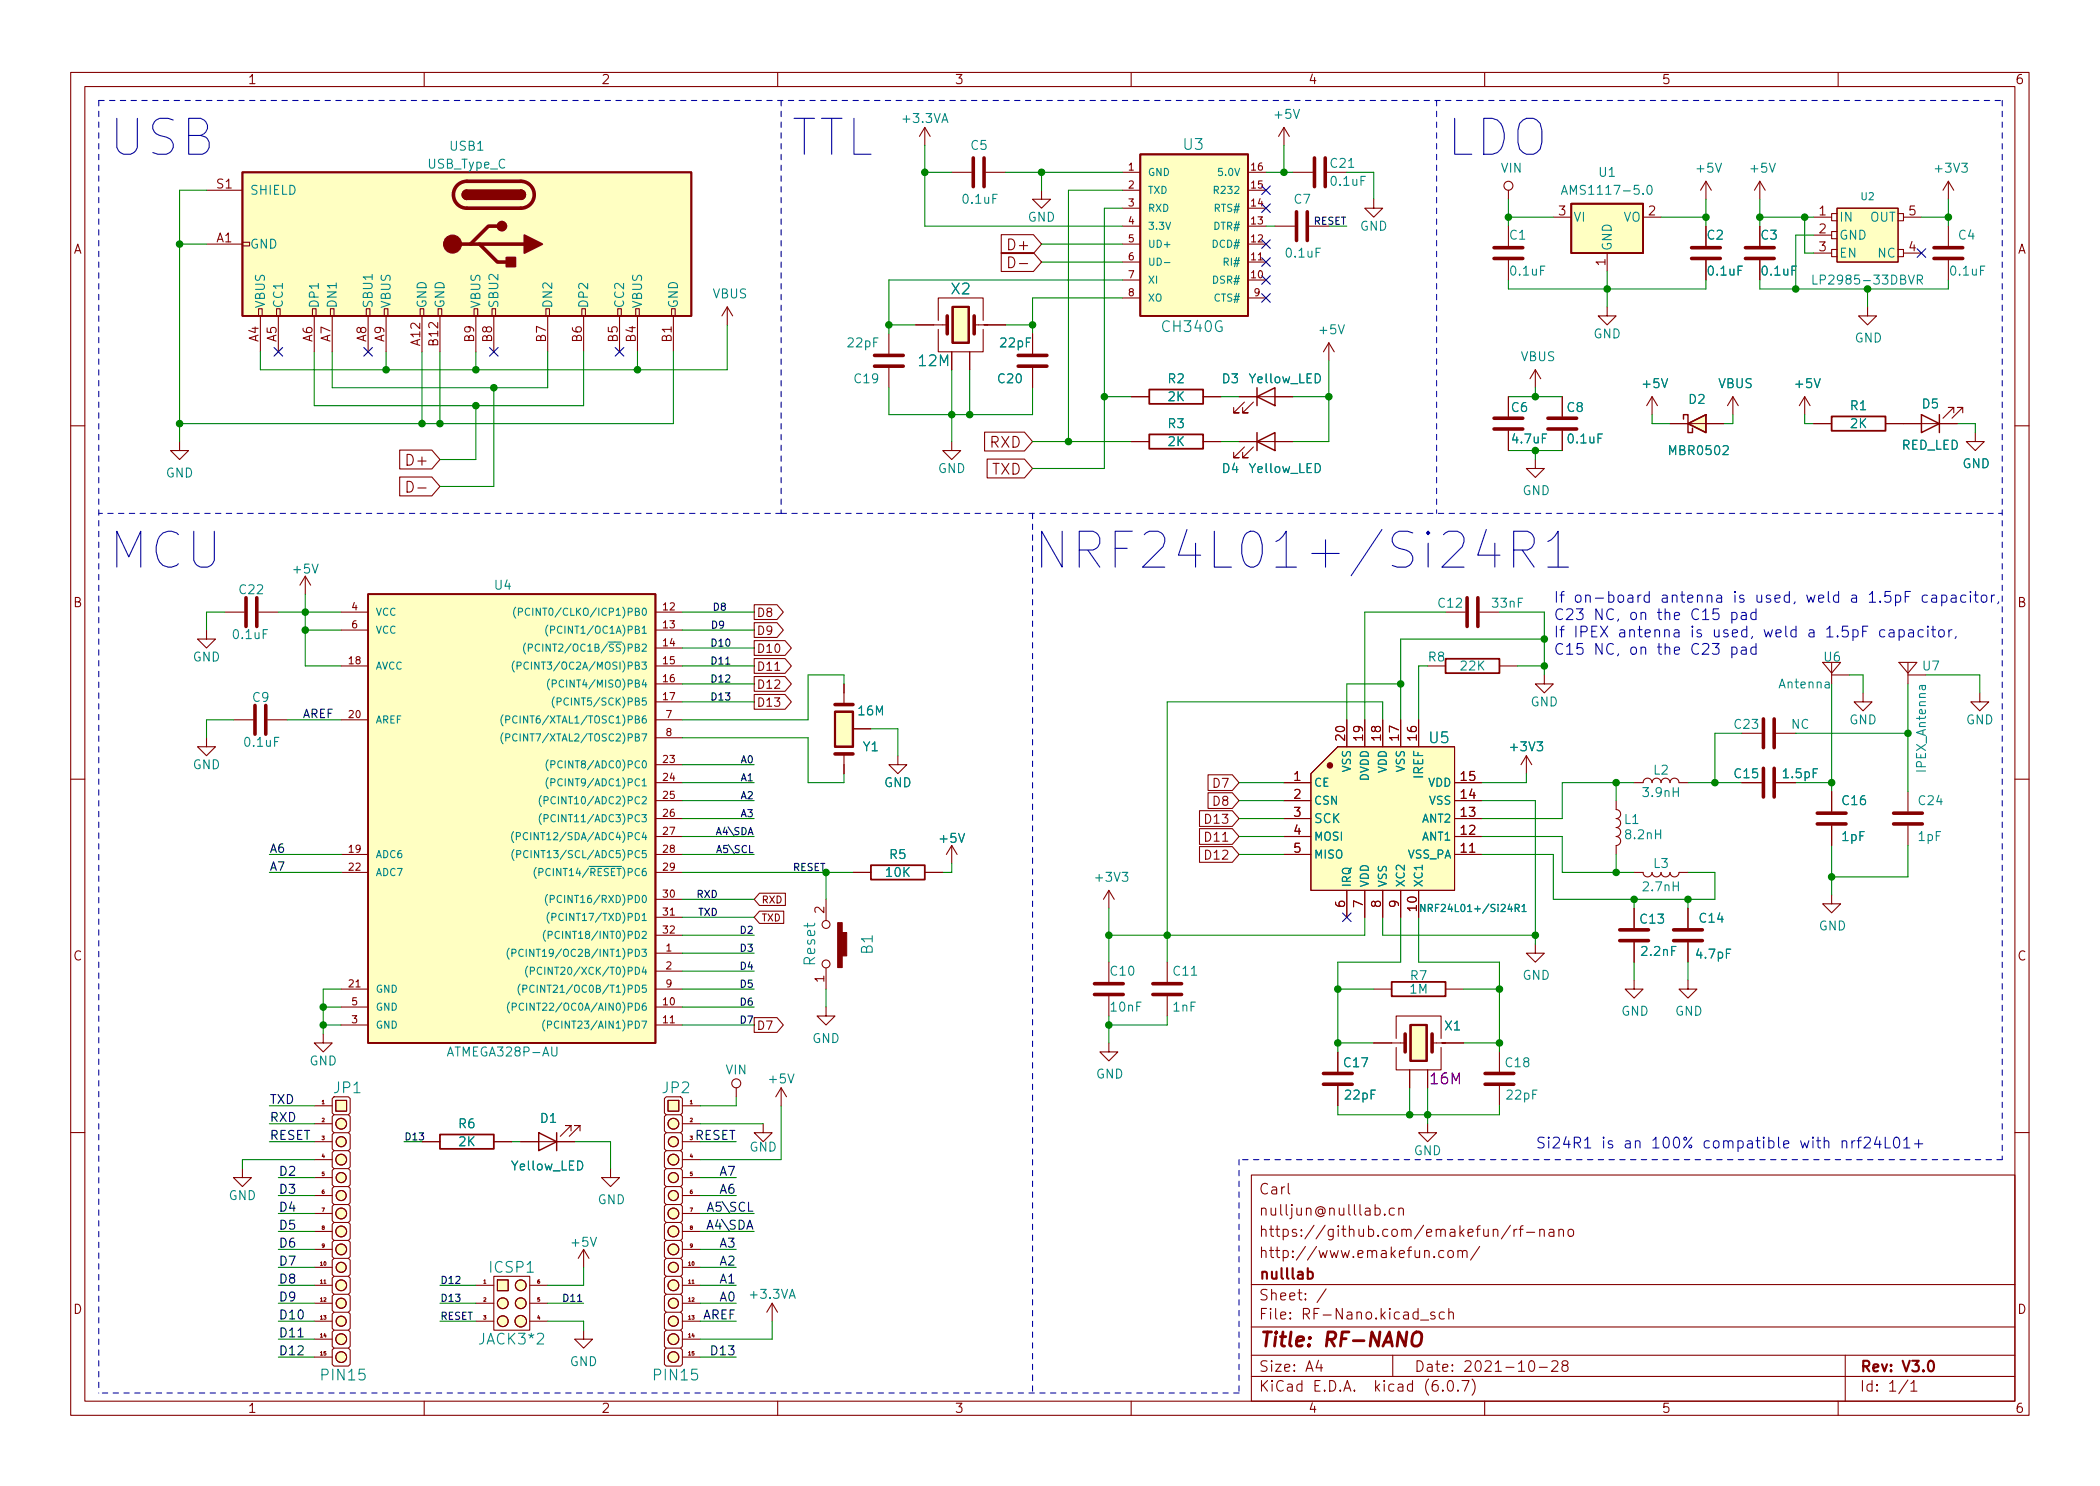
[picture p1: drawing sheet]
<svg xmlns="http://www.w3.org/2000/svg" width="297mm" height="210mm" viewBox="0 0 297 210" stroke-linecap="round" stroke-linejoin="round" font-family="sans-serif">
<defs><g id="words">
<g font-size="7.1" fill="#0000c2">
<text x="15.2" y="22.1">USB</text>
<text x="111.8" y="22.1">TTL</text>
<text x="204.5" y="22.1">LDO</text>
<text x="15.2" y="80.5">MCU</text>
<text x="146" y="80.5">NRF24L01+/Si24R1</text>
</g>
<text font-size="2.8" fill="#840000" x="178" y="190.6">Title: RF-NANO</text>
<g font-size="2.1" fill="#008484">
<text x="167.4" y="21.2">U3</text>
<text x="134.6" y="41.7">X2</text>
<text x="164.5" y="47">CH340G</text>
<text x="202.2" y="105.2">U5</text>
<text x="115.3" y="136.5" transform="rotate(-90 115.3 136.5)">Reset</text>
<text x="123.4" y="135" transform="rotate(-90 123.4 135)">B1</text>
<text x="47.3" y="154.7">JP1</text>
<text x="93.7" y="154.7">JP2</text>
<text x="69.3" y="180.1">ICSP1</text>
<text x="67.9" y="190.2">JACK3*2</text>
<text x="45.6" y="195.3">PIN15</text>
<text x="92.6" y="195.3">PIN15</text>
</g>
<g font-size="2.1" fill="#840000">
<text x="143" y="35.4">D+</text>
<text x="130" y="51.8">12M</text>
<text x="57.9" y="65.9">D+</text>
<text x="140" y="63.3">RXD</text>
<text x="140.3" y="67.2">TXD</text>
<text x="202.4" y="153.4">16M</text>
<text x="178" y="172">nulljun@nulllab.cn</text>
<text x="178" y="169">Carl</text>
<text x="178" y="178">http://www.emakefun.com/</text>
<text x="178" y="175">https://github.com/emakefun/rf-nano</text>
<text x="178" y="184">Sheet: /</text>
<text x="178" y="181">nulllab</text>
<text x="178" y="186.7">File: RF-Nano.kicad_sch</text>
<text x="178" y="196.9">KiCad E.D.A. kicad (6.0.7)</text>
<text x="178" y="194.1">Size: A4</text>
<text x="200" y="194.1">Date: 2021-10-28</text>
<text x="263" y="194.1">Rev: V3.0</text>
<text x="263" y="196.9">Id: 1/1</text>
</g>
<g font-size="2.1" fill="#0000c2">
<text x="219.7" y="85.3">If on-board antenna is used, weld a 1.5pF capacitor,</text>
<text x="219.7" y="87.7">C23 NC, on the C15 pad</text>
<text x="219.7" y="90.2">If IPEX antenna is used, weld a 1.5pF capacitor,</text>
<text x="219.7" y="92.6">C15 NC, on the C23 pad</text>
<text x="217.2" y="162.5">Si24R1 is an 100% compatible with nrf24L01+</text>
</g>
<g font-size="1.8" fill="#840000">
<text x="35" y="11.9">1</text>
<text x="85" y="11.9">2</text>
<text x="135" y="11.9">3</text>
<text x="185" y="11.9">4</text>
<text x="235" y="11.9">5</text>
<text x="285" y="11.9">6</text>
<text x="30.7" y="26.7">S1</text>
<text x="10.3" y="35.9">A</text>
<text x="30.6" y="34.3">A1</text>
<text x="220.5" y="30.5">3</text>
<text x="233.2" y="30.5">2</text>
<text x="257.3" y="30.5">1</text>
<text x="257.3" y="33">2</text>
<text x="257.3" y="35.6">3</text>
<text x="270" y="35.6">4</text>
<text x="270" y="30.5">5</text>
<text x="285.3" y="35.9">A</text>
<text x="227.1" y="37.6" transform="rotate(-90 227.1 37.6)">1</text>
<text x="36.6" y="48.4" transform="rotate(-90 36.6 48.4)">A4</text>
<text x="39.1" y="48.4" transform="rotate(-90 39.1 48.4)">A5</text>
<text x="44.2" y="48.4" transform="rotate(-90 44.2 48.4)">A6</text>
<text x="46.7" y="48.4" transform="rotate(-90 46.7 48.4)">A7</text>
<text x="51.8" y="48.4" transform="rotate(-90 51.8 48.4)">A8</text>
<text x="54.4" y="48.4" transform="rotate(-90 54.4 48.4)">A9</text>
<text x="59.4" y="48.9" transform="rotate(-90 59.4 48.9)">A12</text>
<text x="62" y="48.9" transform="rotate(-90 62 48.9)">B12</text>
<text x="67.1" y="48.4" transform="rotate(-90 67.1 48.4)">B9</text>
<text x="69.6" y="48.4" transform="rotate(-90 69.6 48.4)">B8</text>
<text x="77.2" y="48.4" transform="rotate(-90 77.2 48.4)">B7</text>
<text x="82.3" y="48.4" transform="rotate(-90 82.3 48.4)">B6</text>
<text x="87.4" y="48.4" transform="rotate(-90 87.4 48.4)">B5</text>
<text x="89.9" y="48.4" transform="rotate(-90 89.9 48.4)">B4</text>
<text x="95" y="48.4" transform="rotate(-90 95 48.4)">B1</text>
<text x="10.3" y="85.9">B</text>
<text x="285.3" y="85.9">B</text>
<text x="190.2" y="104.7" transform="rotate(-90 190.2 104.7)">20</text>
<text x="192.8" y="104.7" transform="rotate(-90 192.8 104.7)">19</text>
<text x="195.3" y="104.7" transform="rotate(-90 195.3 104.7)">18</text>
<text x="197.9" y="104.7" transform="rotate(-90 197.9 104.7)">17</text>
<text x="200.4" y="104.7" transform="rotate(-90 200.4 104.7)">16</text>
<text x="171.7" y="111.5">D7</text>
<text x="183" y="110.5">1</text>
<text x="183" y="113">2</text>
<text x="206.7" y="113">14</text>
<text x="206.7" y="110.5">15</text>
<text x="245.4" y="110.1">C15</text>
<text x="170.7" y="116.5">D13</text>
<text x="170.7" y="119.1">D11</text>
<text x="171.7" y="114">D8</text>
<text x="183" y="118.1">4</text>
<text x="183" y="115.6">3</text>
<text x="206.7" y="118.1">12</text>
<text x="206.7" y="115.6">13</text>
<text x="170.7" y="121.6">D12</text>
<text x="183" y="120.6">5</text>
<text x="206.7" y="120.6">11</text>
<text x="116.6" y="129.2" transform="rotate(-90 116.6 129.2)">2</text>
<text x="190.2" y="128.4" transform="rotate(-90 190.2 128.4)">6</text>
<text x="192.8" y="128.4" transform="rotate(-90 192.8 128.4)">7</text>
<text x="195.3" y="128.4" transform="rotate(-90 195.3 128.4)">8</text>
<text x="197.9" y="128.4" transform="rotate(-90 197.9 128.4)">9</text>
<text x="200.4" y="128.9" transform="rotate(-90 200.4 128.9)">10</text>
<text x="10.3" y="135.9">C</text>
<text x="285.3" y="135.9">C</text>
<text x="116.6" y="139" transform="rotate(-90 116.6 139)">1</text>
<text x="10.3" y="185.9">D</text>
<text x="285.3" y="185.9">D</text>
<text x="35" y="199.9">1</text>
<text x="85" y="199.9">2</text>
<text x="135" y="199.9">3</text>
<text x="185" y="199.9">4</text>
<text x="235" y="199.9">5</text>
<text x="285" y="199.9">6</text>
</g>
<g font-size="1.8" fill="#008484">
<text x="127.8" y="17.4">+3.3VA</text>
<text x="180.4" y="16.8">+5V</text>
<text x="60.5" y="23.9">USB_Type_C</text>
<text x="63.7" y="21.3">USB1</text>
<text x="137.3" y="21.2">C5</text>
<text x="188.3" y="23.7">C21</text>
<text x="35.3" y="27.6">SHIELD</text>
<text x="136.3" y="28.8">0.1uF</text>
<text x="183.1" y="28.8">C7</text>
<text x="188.4" y="26.3">0.1uF</text>
<text x="212.3" y="24.4">VIN</text>
<text x="221.9" y="27.6">AMS1117-5.0</text>
<text x="226.2" y="25">U1</text>
<text x="240.1" y="24.4">+5V</text>
<text x="247.7" y="24.4">+5V</text>
<text x="273.9" y="24.4">+3V3</text>
<text x="35.3" y="35.2">GND</text>
<text x="145.4" y="31.4">GND</text>
<text x="192.3" y="32.6">GND</text>
<text x="213.5" y="33.9">C1</text>
<text x="222.5" y="31.4">VI</text>
<text x="228" y="35.6" transform="rotate(-90 228 35.6)">GND</text>
<text x="229.6" y="31.4">VO</text>
<text x="241.5" y="33.9">C2</text>
<text x="249.1" y="33.9">C3</text>
<text x="260.1" y="31.4">IN</text>
<text x="260.1" y="33.9">GND</text>
<text x="264.5" y="31.4">OUT</text>
<text x="277" y="33.9">C4</text>
<text x="182" y="36.4">0.1uF</text>
<text x="213.8" y="39">0.1uF</text>
<text x="241.7" y="39">0.1uF</text>
<text x="249.3" y="39">0.1uF</text>
<text x="257.3" y="40.3">LP2985-33DBVR</text>
<text x="260.1" y="36.4">EN</text>
<text x="265.7" y="36.4">NC</text>
<text x="276" y="39">0.1uF</text>
<text x="37.5" y="43.7" transform="rotate(-90 37.5 43.7)">VBUS</text>
<text x="40" y="43.7" transform="rotate(-90 40 43.7)">CC1</text>
<text x="45.1" y="43.7" transform="rotate(-90 45.1 43.7)">DP1</text>
<text x="47.6" y="43.7" transform="rotate(-90 47.6 43.7)">DN1</text>
<text x="52.7" y="43.7" transform="rotate(-90 52.7 43.7)">SBU1</text>
<text x="55.2" y="43.7" transform="rotate(-90 55.2 43.7)">VBUS</text>
<text x="60.3" y="43.7" transform="rotate(-90 60.3 43.7)">GND</text>
<text x="62.9" y="43.7" transform="rotate(-90 62.9 43.7)">GND</text>
<text x="67.9" y="43.7" transform="rotate(-90 67.9 43.7)">VBUS</text>
<text x="70.5" y="43.7" transform="rotate(-90 70.5 43.7)">SBU2</text>
<text x="78.1" y="43.7" transform="rotate(-90 78.1 43.7)">DN2</text>
<text x="83.2" y="43.7" transform="rotate(-90 83.2 43.7)">DP2</text>
<text x="88.3" y="43.7" transform="rotate(-90 88.3 43.7)">CC2</text>
<text x="90.8" y="43.7" transform="rotate(-90 90.8 43.7)">VBUS</text>
<text x="95.9" y="43.7" transform="rotate(-90 95.9 43.7)">GND</text>
<text x="100.8" y="42.2">VBUS</text>
<text x="186.7" y="47.3">+5V</text>
<text x="225.4" y="47.9">GND</text>
<text x="120" y="49.1">22pF</text>
<text x="141.6" y="49.1">22pF</text>
<text x="215.1" y="51.1">VBUS</text>
<text x="262.3" y="48.5">GND</text>
<text x="120.9" y="54.2">C19</text>
<text x="141.2" y="54.2">C20</text>
<text x="165.2" y="54.2">R2</text>
<text x="165.2" y="56.8">2K</text>
<text x="172.9" y="54.2">D3</text>
<text x="176.7" y="54.2">Yellow_LED</text>
<text x="213.8" y="58.3">C6</text>
<text x="221.7" y="58.3">C8</text>
<text x="232.5" y="54.9">+5V</text>
<text x="238.9" y="57.1">D2</text>
<text x="243" y="54.9">VBUS</text>
<text x="254.1" y="54.9">+5V</text>
<text x="261.8" y="58">R1</text>
<text x="271.9" y="57.8">D5</text>
<text x="165.2" y="60.6">R3</text>
<text x="165.2" y="63.1">2K</text>
<text x="214" y="62.7">4.7uF</text>
<text x="221.9" y="62.7">0.1uF</text>
<text x="236.3" y="64.4">MBR0502</text>
<text x="261.8" y="60.6">2K</text>
<text x="268.9" y="63.6">RED_LED</text>
<text x="23.4" y="67.6">GND</text>
<text x="132.7" y="66.9">GND</text>
<text x="172.9" y="66.9">D4</text>
<text x="176.7" y="66.9">Yellow_LED</text>
<text x="215.3" y="70">GND</text>
<text x="277.6" y="66.2">GND</text>
<text x="41.6" y="81.1">+5V</text>
<text x="70" y="83.4">U4</text>
<text x="33.9" y="84.1">C22</text>
<text x="203.5" y="86">C12</text>
<text x="211.2" y="86">33nF</text>
<text x="27.2" y="93.6">GND</text>
<text x="33.1" y="90.4">0.1uF</text>
<text x="202.1" y="93.6">R8</text>
<text x="206.7" y="94.9">22K</text>
<text x="258" y="93.6">U6</text>
<text x="272" y="94.9">U7</text>
<text x="35.7" y="99.3">C9</text>
<text x="121.5" y="101.2">16M</text>
<text x="216.5" y="99.9">GND</text>
<text x="251.8" y="97.4">Antenna</text>
<text x="34.7" y="105.7">0.1uF</text>
<text x="122.1" y="106.3">Y1</text>
<text x="213.8" y="106.3">+3V3</text>
<text x="245.4" y="103.1">C23</text>
<text x="253.4" y="103.1">NC</text>
<text x="261.6" y="102.5">GND</text>
<text x="278.1" y="102.5">GND</text>
<text x="27.2" y="108.8">GND</text>
<text x="125" y="111.4">GND</text>
<text x="201.3" y="110.1" transform="rotate(-90 201.3 110.1)">IREF</text>
<text x="232.5" y="112.8">3.9nH</text>
<text x="233.9" y="109.6">L2</text>
<text x="252.3" y="110.1">1.5pF</text>
<text x="260.7" y="113.9">C16</text>
<text x="271.4" y="113.9">C24</text>
<text x="272.4" y="109.1" transform="rotate(-90 272.4 109.1)">IPEX_Antenna</text>
<text x="133" y="119.2">+5V</text>
<text x="185.8" y="116.5">SCK</text>
<text x="229.8" y="116.6">L1</text>
<text x="230" y="118.7">8.2nH</text>
<text x="260.6" y="119">1pF</text>
<text x="271.4" y="119">1pF</text>
<text x="125.4" y="124.1">10K</text>
<text x="125.9" y="121.5">R5</text>
<text x="155.1" y="124.8">+3V3</text>
<text x="233.9" y="122.8">L3</text>
<text x="232.1" y="130.7">C13</text>
<text x="232.5" y="126.1">2.7nH</text>
<text x="240.5" y="130.6">C14</text>
<text x="257.2" y="131.6">GND</text>
<text x="232.3" y="135.2">2.2nF</text>
<text x="240" y="135.6">4.7pF</text>
<text x="157.1" y="138">C10</text>
<text x="157.2" y="143.1">10nF</text>
<text x="166" y="143.1">1nF</text>
<text x="166" y="138">C11</text>
<text x="199.4" y="140.6">1M</text>
<text x="199.5" y="138.7">R7</text>
<text x="215.3" y="138.6">GND</text>
<text x="229.3" y="143.7">GND</text>
<text x="236.9" y="143.7">GND</text>
<text x="63.7" y="149.5">ATMEGA328P-AU</text>
<text x="114.9" y="147.6">GND</text>
<text x="204.4" y="145.8">X1</text>
<text x="43.8" y="150.7">GND</text>
<text x="102.7" y="152">VIN</text>
<text x="108.9" y="153.3">+5V</text>
<text x="155" y="152.6">GND</text>
<text x="190.2" y="151">C17</text>
<text x="190.3" y="155.6">22pF</text>
<text x="213" y="151">C18</text>
<text x="213.2" y="155.6">22pF</text>
<text x="64.9" y="159.6">R6</text>
<text x="76.5" y="158.9">D1</text>
<text x="64.9" y="162.2">2K</text>
<text x="72.4" y="165.6">Yellow_LED</text>
<text x="106" y="162.9">GND</text>
<text x="200" y="163.4">GND</text>
<text x="32.3" y="169.8">GND</text>
<text x="84.5" y="170.4">GND</text>
<text x="81" y="176.4">+5V</text>
<text x="106.2" y="183.8">+3.3VA</text>
<text x="80.6" y="193.3">GND</text>
</g>
<g font-size="1.8">
<text x="38.1" y="156.2">TXD</text>
<text x="38.1" y="158.7">RXD</text>
<text x="38.1" y="161.3">RESET</text>
<text x="98.2" y="161.3">RESET</text>
<text x="39.4" y="166.4">D2</text>
<text x="101.9" y="166.4">A7</text>
<text x="39.4" y="171.4">D4</text>
<text x="39.4" y="174">D5</text>
<text x="39.4" y="168.9">D3</text>
<text x="100.2" y="174">A4\SDA</text>
<text x="100.4" y="171.4">A5\SCL</text>
<text x="101.9" y="168.9">A6</text>
<text x="39.4" y="179.1">D7</text>
<text x="39.4" y="176.5">D6</text>
<text x="101.9" y="179.1">A2</text>
<text x="101.9" y="176.5">A3</text>
<text x="39.4" y="181.6">D8</text>
<text x="39.4" y="184.1">D9</text>
<text x="101.9" y="184.1">A0</text>
<text x="101.9" y="181.6">A1</text>
<text x="39.4" y="191.8">D12</text>
<text x="39.4" y="186.7">D10</text>
<text x="39.4" y="189.2">D11</text>
<text x="99.3" y="186.7">AREF</text>
<text x="100.9" y="191.8">D13</text>
</g>
<g font-size="1.7" fill="#840000">
<text x="107" y="87.3">D8</text>
<text x="107" y="89.8">D9</text>
<text x="107" y="92.4">D10</text>
<text x="107" y="94.9">D11</text>
<text x="107" y="100">D13</text>
<text x="107" y="97.5">D12</text>
<text x="107" y="145.7">D7</text>
</g>
<g font-size="1.7">
<text x="42.7" y="101.6">AREF</text>
<text x="38.1" y="123.2">A7</text>
<text x="38.1" y="120.7">A6</text>
</g>
<g font-size="1.6" fill="#008484">
<text x="185.8" y="111.3">CE</text>
<text x="185.8" y="113.8">CSN</text>
<text x="191.1" y="109.2" transform="rotate(-90 191.1 109.2)">VSS</text>
<text x="193.6" y="110.5" transform="rotate(-90 193.6 110.5)">DVDD</text>
<text x="196.2" y="109.4" transform="rotate(-90 196.2 109.4)">VDD</text>
<text x="198.7" y="109.2" transform="rotate(-90 198.7 109.2)">VSS</text>
<text x="202" y="111.3">VDD</text>
<text x="202.2" y="113.8">VSS</text>
<text x="185.8" y="118.9">MOSI</text>
<text x="201.2" y="118.9">ANT1</text>
<text x="201.2" y="116.4">ANT2</text>
<text x="185.8" y="121.5">MISO</text>
<text x="191.1" y="125.6" transform="rotate(-90 191.1 125.6)">IRQ</text>
<text x="193.6" y="125.6" transform="rotate(-90 193.6 125.6)">VDD</text>
<text x="196.2" y="125.6" transform="rotate(-90 196.2 125.6)">VSS</text>
<text x="198.7" y="125.6" transform="rotate(-90 198.7 125.6)">XC2</text>
<text x="199.1" y="121.5">VSS_PA</text>
<text x="201.2" y="125.6" transform="rotate(-90 201.2 125.6)">XC1</text>
</g>
<g font-size="1.4" fill="#840000">
<text x="159.6" y="24.1">1</text>
<text x="159.6" y="26.7">2</text>
<text x="159.6" y="29.2">3</text>
<text x="177" y="29.2">14</text>
<text x="177" y="26.7">15</text>
<text x="177" y="24.1">16</text>
<text x="159.6" y="31.7">4</text>
<text x="159.6" y="34.3">5</text>
<text x="177" y="34.3">12</text>
<text x="177" y="31.7">13</text>
<text x="159.6" y="36.8">6</text>
<text x="159.6" y="39.4">7</text>
<text x="159.6" y="41.9">8</text>
<text x="177" y="39.4">10</text>
<text x="177" y="36.8">11</text>
<text x="177.4" y="41.9">9</text>
<text x="49.8" y="86.4">4</text>
<text x="49.8" y="88.9">6</text>
<text x="93.8" y="86.4">12</text>
<text x="93.8" y="88.9">13</text>
<text x="49.4" y="94">18</text>
<text x="93.8" y="91.4">14</text>
<text x="93.8" y="94">15</text>
<text x="49.4" y="101.6">20</text>
<text x="93.8" y="96.5">16</text>
<text x="93.8" y="99.1">17</text>
<text x="94.2" y="101.6">7</text>
<text x="93.8" y="107.9">23</text>
<text x="94.2" y="104.1">8</text>
<text x="93.8" y="110.5">24</text>
<text x="93.8" y="113">25</text>
<text x="93.8" y="115.6">26</text>
<text x="93.8" y="118.1">27</text>
<text x="49.4" y="120.6">19</text>
<text x="49.4" y="123.2">22</text>
<text x="93.8" y="120.6">28</text>
<text x="93.8" y="123.2">29</text>
<text x="93.8" y="127">30</text>
<text x="93.8" y="129.5">31</text>
<text x="107.7" y="130.4">TXD</text>
<text x="107.7" y="127.8">RXD</text>
<text x="93.8" y="132.1">32</text>
<text x="94.2" y="134.6">1</text>
<text x="94.2" y="137.2">2</text>
<text x="49.4" y="139.7">21</text>
<text x="49.8" y="142.2">5</text>
<text x="93.8" y="142.2">10</text>
<text x="94.2" y="139.7">9</text>
<text x="49.8" y="144.8">3</text>
<text x="93.8" y="144.8">11</text>
</g>
<g font-size="1.4" fill="#008484">
<text x="162.3" y="24.9">GND</text>
<text x="162.3" y="27.4">TXD</text>
<text x="162.3" y="30">RXD</text>
<text x="171.9" y="30">RTS#</text>
<text x="172.1" y="27.4">R232</text>
<text x="172.6" y="24.9">5.0V</text>
<text x="263.3" y="28.3">U2</text>
<text x="162.3" y="32.5">3.3V</text>
<text x="162.3" y="35">UD+</text>
<text x="171.7" y="35">DCD#</text>
<text x="171.8" y="32.5">DTR#</text>
<text x="162.3" y="37.6">UD-</text>
<text x="162.3" y="40.1">XI</text>
<text x="171.7" y="40.1">DSR#</text>
<text x="173.3" y="37.6">RI#</text>
<text x="162.3" y="42.7">XO</text>
<text x="171.9" y="42.7">CTS#</text>
<text x="53.1" y="87.1">VCC</text>
<text x="53.1" y="89.7">VCC</text>
<text x="75" y="87.1">(PCINT0/CLKO/ICP1)PB0</text>
<text x="78.6" y="89.7">(PCINT1/OC1A)PB1</text>
<text x="53.1" y="94.7">AVCC</text>
<text x="74.6" y="94.7">(PCINT3/OC2A/MOSI)PB3</text>
<text x="75.3" y="92.2">(PCINT2/OC1B/~{SS})PB2</text>
<text x="79" y="97.3">(PCINT4/MISO)PB4</text>
<text x="79.6" y="99.8">(PCINT5/SCK)PB5</text>
<text x="53.1" y="102.4">AREF</text>
<text x="73" y="102.4">(PCINT6/XTAL1/TOSC1)PB6</text>
<text x="73" y="104.9">(PCINT7/XTAL2/TOSC2)PB7</text>
<text x="77.9" y="113.8">(PCINT10/ADC2)PC2</text>
<text x="78.7" y="108.7">(PCINT8/ADC0)PC0</text>
<text x="78.7" y="111.2">(PCINT9/ADC1)PC1</text>
<text x="74.6" y="118.9">(PCINT12/SDA/ADC4)PC4</text>
<text x="77.9" y="116.3">(PCINT11/ADC3)PC3</text>
<text x="53.1" y="121.4">ADC6</text>
<text x="53.1" y="123.9">ADC7</text>
<text x="74.7" y="121.4">(PCINT13/SCL/ADC5)PC5</text>
<text x="76" y="123.9">(PCINT14/~{RESET})PC6</text>
<text x="78.8" y="127.8">(PCINT16/RXD)PD0</text>
<text x="79" y="130.3">(PCINT17/TXD)PD1</text>
<text x="202" y="129">NRF24L01+/Si24R1</text>
<text x="74.4" y="135.4">(PCINT19/OC2B/INT1)PD3</text>
<text x="76.8" y="137.9">(PCINT20/XCK/T0)PD4</text>
<text x="78.7" y="132.8">(PCINT18/INT0)PD2</text>
<text x="53.1" y="140.5">GND</text>
<text x="53.1" y="143">GND</text>
<text x="74.2" y="143">(PCINT22/OC0A/AIN0)PD6</text>
<text x="75.8" y="140.5">(PCINT21/OC0B/T1)PD5</text>
<text x="53.1" y="145.5">GND</text>
<text x="78.6" y="145.5">(PCINT23/AIN1)PD7</text>
</g>
<g font-size="1.4">
<text x="185.8" y="31.8">RESET</text>
<text x="100.8" y="88.9">D9</text>
<text x="101.1" y="86.4">D8</text>
<text x="100.9" y="91.5">D10</text>
<text x="100.9" y="94">D11</text>
<text x="100.9" y="99.1">D13</text>
<text x="100.9" y="96.6">D12</text>
<text x="104.9" y="108">A0</text>
<text x="104.9" y="113.1">A2</text>
<text x="104.9" y="110.5">A1</text>
<text x="101.5" y="118.2">A4\SDA</text>
<text x="104.9" y="115.6">A3</text>
<text x="101.6" y="120.7">A5\SCL</text>
<text x="112.1" y="123.2">RESET</text>
<text x="98.6" y="127">RXD</text>
<text x="98.8" y="129.6">TXD</text>
<text x="104.9" y="134.7">D3</text>
<text x="104.9" y="132.1">D2</text>
<text x="104.9" y="137.2">D4</text>
<text x="104.9" y="142.3">D6</text>
<text x="104.9" y="139.7">D5</text>
<text x="104.9" y="144.8">D7</text>
<text x="57.1" y="161.3">D13</text>
<text x="62.2" y="184.2">D13</text>
<text x="62.2" y="181.7">D12</text>
<text x="80" y="184.2">D11</text>
<text x="62.2" y="186.7">RESET</text>
</g>
<g font-size=".7" fill="#840000">
<text x="45.5" y="156.2">1</text>
<text x="45.5" y="158.7">2</text>
<text x="45.5" y="161.3">3</text>
<text x="97.6" y="156.2">1</text>
<text x="97.6" y="158.7">2</text>
<text x="97.6" y="161.3">3</text>
<text x="45.5" y="163.8">4</text>
<text x="45.5" y="166.4">5</text>
<text x="97.6" y="163.8">4</text>
<text x="97.6" y="166.4">5</text>
<text x="45.5" y="168.9">6</text>
<text x="45.5" y="171.4">7</text>
<text x="45.5" y="174">8</text>
<text x="97.6" y="168.9">6</text>
<text x="97.6" y="171.4">7</text>
<text x="97.6" y="174">8</text>
<text x="45.3" y="179.1">10</text>
<text x="45.5" y="176.5">9</text>
<text x="97.4" y="179.1">10</text>
<text x="97.6" y="176.5">9</text>
<text x="45.3" y="181.6">11</text>
<text x="45.3" y="184.1">12</text>
<text x="68.4" y="181.6">1</text>
<text x="68.4" y="184.1">2</text>
<text x="76" y="184.1">5</text>
<text x="76" y="181.6">6</text>
<text x="97.4" y="181.6">11</text>
<text x="97.4" y="184.1">12</text>
<text x="45.3" y="186.7">13</text>
<text x="45.3" y="189.2">14</text>
<text x="45.3" y="191.8">15</text>
<text x="68.4" y="186.7">3</text>
<text x="76" y="186.7">4</text>
<text x="97.4" y="186.7">13</text>
<text x="97.4" y="189.2">14</text>
<text x="97.4" y="191.8">15</text>
</g>
</g></defs>
<g fill="none" stroke="#840000" stroke-width=".15">
<path d="M10 10.2h277v190.1h-277zM12 12.2h273v186.1h-273zM60 10.2v2M110 10.2v2M130.8 18l-.8 1.3M130.8 18v2.6M130.8 18l.8 1.3M160 10.2v2M181.6 18l-.8 1.3M181.6 18v2.6M181.6 18l.8 1.3M210 10.2v2"/>
<path d="M260 10.2v2M29.2 34.5h5.1M29.2 26.9h5.1M34.3 34.3h1v.5h-1zM134.6 24.4h2.8M139.4 24.4h2.8M141.6 35.7h4.6l1.1 1.4-1.1 1.3h-4.6zM141.6 33.2h4.6l1.1 1.3-1.1 1.4h-4.6zM142.7 36.4a.8 .8 0 0 1 .8 .4 .8 .8 0 0 1-.2 1l-.6 .1zM144.2 37.3h1.2M147.3 26.9v1.3h1.3l-1.3 1.3-1.3-1.3h1.3M158.7 24.4h2.6"/>
<path d="M158.7 39.6h2.6M158.7 37.1h2.6M158.7 34.5h2.6M158.7 32h2.6M158.7 29.5h2.6M158.7 26.9h2.6M176.5 24.4h2.6M176.5 39.6h2.6M176.5 37.1h2.6M176.5 34.5h2.6M176.5 32h2.6M176.5 29.5h2.6"/>
<path d="M176.5 26.9h2.6M180.3 32h2.8M182.9 24.4h2.8M185.2 32h2.8M187.7 24.4h2.8M194.3 28.2v1.3h1.3l-1.3 1.2-1.3-1.2h1.3M213.4 26.9v1.3M213.4 32v2.8M213.4 36.8v2.8M219.7 30.7h2.5M227.3 35.8v2.5M232.4 30.7h2.5"/>
<path d="M241.3 25.6l-.8 1.3M241.3 25.6v2.6M241.3 32v2.8M241.3 36.8v2.8M241.3 25.6l.8 1.3M248.9 25.6v2.6M248.9 32v2.8M248.9 36.8v2.8M248.9 25.6l-.7 1.3M248.9 25.6l.8 1.3M256.5 30.7h2.6M256.5 33.3h2.6"/>
<path d="M256.5 35.8h2.6M259.8 29.5h8.7v7.6h-8.7zM259.8 35.3h-.7v1h.7M259.8 32.8h-.7v1h.7M259.8 30.2h-.7v1h.7M268.5 35.3h.7v1h-.7M268.5 30.2h.7v1h-.7M269.2 30.7h2.6M269.2 35.8h2.6M275.6 25.6v2.6M275.6 32v2.8M275.6 36.8v2.8"/>
<path d="M275.6 25.6l-.8 1.3M275.6 25.6l.8 1.3M36.6 43.7h.5v1h-.5zM36.8 44.7v5.1M39.1 43.7h.5v1h-.5zM39.4 44.7v5.1M44.2 43.7h.5v1h-.5zM44.4 44.7v5.1M46.7 43.7h.5v1h-.5zM47 44.7v5.1M51.8 43.7h.5v1h-.5zM52.1 44.7v5.1"/>
<path d="M54.4 43.7h.5v1h-.5zM54.6 44.7v5.1M59.4 43.7h.5v1h-.5zM59.7 44.7v5.1M62 43.7h.5v1h-.5zM62.2 44.7v5.1M67.1 43.7h.5v1h-.5zM67.3 44.7v5.1M69.6 43.7h.5v1h-.5zM69.8 44.7v5.1M77.2 43.7h.5v1h-.5zM77.5 44.7v5.1"/>
<path d="M82.3 43.7h.5v1h-.5zM82.5 44.7v5.1M87.4 43.7h.5v1h-.5zM87.6 44.7v5.1M89.9 43.7h.5v1h-.5zM90.2 44.7v5.1M95 43.7h.5v1h-.5zM95.2 44.7v5.1M102.9 43.4l-.8 1.3M102.9 43.4v2.6M102.9 43.4l.7 1.3M125.7 47.2v2.8"/>
<path d="M125.7 52.1v2.8M129.5 46h4.5M132.7 46.6v3.2h6.4v-3.2M132.7 45.3v-3.1h6.4v3.1M137.2 49.8v2.5M137.8 46h1.9h-.5M139.7 46h2.5M146 47.2v2.8M146 52.1v2.8M158.7 42.2h2.6M160 56.1h2.6M170.2 56.1h2.5"/>
<path d="M175.3 56.1h7.6M176 56.9l-1.5 1.5h.8h-.8v-.7M176.5 42.2h2.6M177.3 56.9l-1.5 1.5h.7h-.7v-.7M188 48.5l-.8 1.3M188 48.5v2.5M188 48.5l.7 1.3M213.4 56.1v2.8M217.2 52.3l-.8 1.3M217.2 52.3v2.6M217.2 52.3l.7 1.3M221 56.1v2.8"/>
<path d="M227.3 43.4v1.3h1.3l-1.3 1.3-1.2-1.3h1.2M233.7 56.1l-.8 1.3M233.7 56.1v2.6M233.7 56.1l.7 1.3M236.2 59.9h7.6M245.1 56.1l-.8 1.3M245.1 56.1v2.6M245.1 56.1l.8 1.3M255.3 56.1l-.8 1.3M255.3 56.1v2.6M255.3 56.1l.7 1.3M256.5 59.9h2.6"/>
<path d="M264.2 43.4v1.3h1.2l-1.2 1.3-1.3-1.3h1.3M266.7 59.9h10.2M276.4 58.4v-.7h-.8h.8l-1.6 1.5M277.6 58.4v-.7h-.7h.7l-1.5 1.5M10 60.2h2M25.4 62.5v1.2h1.3l-1.3 1.3-1.3-1.3h1.3M56.5 63.7h4.6l1.1 1.3-1.1 1.4h-4.6zM56.5 67.5h4.6l1.1 1.3-1.1 1.4h-4.6zM57.6 68.1a.8 .8 0 0 1 .8 .5 .8 .8 0 0 1-.2 1h-.6zM59.1 69h1.2M134.6 62.5v1.2h1.3l-1.3 1.3-1.3-1.3h1.3M139.3 61.1h5.6l1.1 1.4-1.1 1.3h-5.6z"/>
<path d="M139.6 65h5.3l1.1 1.3-1.1 1.3h-5.3zM160 62.5h2.6M170.2 62.5h2.5M175.3 62.5h7.6M176 63.2l-1.5 1.6h.8h-.8v-.8M177.3 63.2l-1.5 1.6h.7h-.7v-.8M213.4 61v2.7M217.2 65v1.3h1.2l-1.2 1.3-1.3-1.3h1.3M221 61v2.7M279.4 61.2v1.3h1.3l-1.3 1.2-1.3-1.2h1.3M285 60.2h2M29.2 89.1v1.3h1.3l-1.3 1.3-1.3-1.3h1.3"/>
<path d="M31.7 86.6h2.8M36.6 86.6h2.8M43.2 81.5l-.8 1.3M43.2 81.5v2.6M43.2 81.5l.7 1.3M48.3 86.6h3.8M48.3 89.1h3.8M48.3 94.2h3.8M92.7 86.6h3.8M92.7 89.1h3.8M92.7 91.7h3.8M92.7 94.2h3.8"/>
<path d="M92.7 96.8h3.8M92.7 99.3h3.8M106.7 98.3h4.3l.9 1-.9 1.1h-4.3zM106.7 90.6h4.3l.9 1.1-.9 1h-4.3zM106.7 93.2h4.3l.9 1-.9 1.1h-4.3zM106.7 85.6h3.2l.9 1-.9 1.1h-3.2zM106.7 95.7h4.3l.9 1.1-.9 1h-4.3zM106.7 88.1h3.2l.9 1-.9 1.1h-3.2zM109.6 94.9h.7M119.4 96.8v2.8M209.3 86.6h2.8M212.1 94.2h2.5"/>
<path d="M218.4 95.5v1.3h1.3l-1.3 1.2-1.2-1.2h1.2M257.8 93.7h2.5l-1.2 1.5zM259.1 93.8v3M259.1 95.5h2.5M263.5 98v1.3h1.3l-1.3 1.3-1.2-1.3h1.2M268.6 93.7h2.5l-1.2 1.5zM269.9 93.8v3M269.9 95.5h2.5M280 98v1.3h1.3l-1.3 1.3-1.2-1.3h1.2M10 110.2h2M29.2 104.4v1.3h1.3l-1.3 1.2-1.3-1.2h1.3M33 101.8h2.8"/>
<path d="M37.8 101.8h2.8M48.3 101.8h3.8M92.7 101.8h3.8M92.7 108.2h3.8M92.7 110.7h3.8M92.7 113.3h3.8M92.7 115.8h3.8M92.7 118.4h3.8M92.7 104.4h3.8M119.4 106.8v2.7M120.6 103.1h2.6M127 106.9v1.3h1.3l-1.3 1.3-1.3-1.3h1.3"/>
<path d="M134.6 119.6l.8 1.3M134.6 119.6v2.6M134.6 119.6l-.7 1.3M169.7 114.7h4.6l1 1.1-1 1.1h-4.6zM169.7 119.8h4.6l1 1.1-1 1.1h-4.6zM169.7 117.2h4.6l1 1.2-1 1.1h-4.6zM170.9 112.2h3.4l1 1.1-1 1.1h-3.4zM170.9 109.6h3.4l1 1.1-1 1.1h-3.4zM181.6 110.7h3.8M181.6 113.3h3.8M181.6 115.8h3.8M181.6 118.4h3.8"/>
<path d="M185.4 109.5l3.8-3.8h16.5v20.3h-20.3zM190.5 101.8v3.9M193 101.8v3.9M195.6 101.8v3.9M198.1 101.8v3.9M200.7 101.8v3.9M205.7 110.7h3.8M205.7 113.3h3.8M205.7 115.8h3.8M205.7 118.4h3.8M215.9 106.9l-.8 1.3M215.9 106.9v2.6"/>
<path d="M215.9 106.9l.8 1.3M228.6 113.3v1.2a.64 .64 0 0 1 .6 .7 .64 .64 0 0 1-.6 .6 .64 .64 0 0 1 .6 .7 .64 .64 0 0 1-.6 .6 .64 .64 0 0 1 .6 .6 .64 .64 0 0 1-.6 .7 .64 .64 0 0 1 .6 .6 .64 .64 0 0 1-.6 .6v1.3M231.1 110.7h1.3a.64 .64 0 0 1 .6-.6 .64 .64 0 0 1 .7 .6 .64 .64 0 0 1 .6-.6 .64 .64 0 0 1 .6 .6 .64 .64 0 0 1 .7-.6 .64 .64 0 0 1 .6 .6 .64 .64 0 0 1 .7-.6 .64 .64 0 0 1 .6 .6h1.3M251.2 110.7h2.8M251.2 103.8h2.8M259.1 112v2.8M259.1 116.8v2.8M269.9 112v2.8M269.9 116.8v2.8M285 110.2h2M48.3 120.9h3.8M48.3 139.9h3.8"/>
<path d="M48.3 123.4h3.8M92.7 134.9h3.8M92.7 120.9h3.8M92.7 137.4h3.8M92.7 139.9h3.8M92.7 123.4h3.8M92.7 127.2h3.8M92.7 129.8h3.8M92.7 132.3h3.8M107.4 128.9h3.5v1.8h-3.5l-.7-.9zM107.4 126.4h3.7v1.7h-3.7l-.7-.9zM116.8 127.2v3"/>
<path d="M116.8 137v2.9M120.6 123.4h2.6M130.8 123.4h2.5M156.8 126l-.7 1.2M156.8 126v2.5M156.8 136.1v2.8M156.8 126l.8 1.2M165.1 136.1v2.8M181.6 120.9h3.8M190.5 126v3.8M193 126v3.8M194.3 139.9h2.5"/>
<path d="M195.6 126v3.8M198.1 126v3.8M200.7 126v3.8M204.5 139.9h2.5M205.7 120.9h3.8M217.2 133.6v1.3h1.2l-1.2 1.2-1.3-1.2h1.3M231.1 138.7v1.2h1.3l-1.3 1.3-1.2-1.3h1.2M231.1 123.4h1.3a.64 .64 0 0 0 .6 .7 .64 .64 0 0 0 .7-.7 .64 .64 0 0 0 .6 .7 .64 .64 0 0 0 .6-.7 .64 .64 0 0 0 .7 .7 .64 .64 0 0 0 .6-.7 .64 .64 0 0 0 .7 .7 .64 .64 0 0 0 .6-.7h1.3M231.1 128.5v2.8M231.1 133.3v2.8M238.8 138.7v1.2h1.2l-1.2 1.3-1.3-1.3h1.3M238.8 128.5v2.8"/>
<path d="M238.8 133.3v2.8M259.1 126.6v1.3h1.2l-1.2 1.3-1.3-1.3h1.3M44.4 156.5h2.6M44.4 159h2.6M45.7 146.3v1.3h1.3l-1.3 1.2-1.3-1.2h1.3M47 155.4l.2-.2h2.1l.2 .2v2.1l-.2 .2h-2.1l-.2-.2zM47.2 157.7l-.2 .3v2l.2 .3h2.1l.2-.3v-2l-.2-.3M47.5 155.7h1.5v1.5h-1.5zM48.3 142.5h3.8M48.3 145h3.8M92.7 142.5h3.8M92.7 145h3.8"/>
<path d="M94 155.4l.2-.2h2.1l.2 .2v2.1l-.2 .2h-2.1l-.2-.2zM94.2 157.7l-.2 .3v2l.2 .3h2.1l.2-.3v-2l-.2-.3M94.5 155.7h1.5v1.5h-1.5zM96.5 156.5h2.6M96.5 159h2.6M104.1 153.9v1.3M106.7 144h3.2l.9 1-.9 1.1h-3.2zM107.9 159v1.3h-1.2l1.2 1.2 1.3-1.2h-1.3M110.5 153.9l.8 1.3M110.5 153.9v2.6M110.5 153.9l-.8 1.3M116.8 142.5v1.3h1.3l-1.3 1.2-1.2-1.2h1.2"/>
<path d="M156.8 147.6v1.2h1.3l-1.3 1.3-1.2-1.3h1.2M156.8 141v2.8M165.1 141v2.8M189.2 148.8v2.8M189.2 153.7v2.8M194.3 147.6h4.5M197.5 148.2v3.2h6.3v-3.2M197.5 146.9v-3.1h6.3v3.1M199.4 151.4v2.5M201.9 159v1.3h1.3l-1.3 1.2-1.2-1.2h1.2M202.6 147.6h1.9h-.5M204.5 147.6h2.5"/>
<path d="M212.1 148.8v2.8M212.1 153.7v2.8M10 160.2h2M34.3 165.3v1.3h1.3l-1.3 1.3-1.3-1.3h1.3M44.4 179.3h2.6M44.4 161.5h2.6M44.4 164.1h2.6M44.4 166.6h2.6M44.4 169.2h2.6M44.4 171.7h2.6M44.4 174.2h2.6M44.4 176.8h2.6"/>
<path d="M47.2 178l-.2 .3v2l.2 .3h2.1l.2-.3v-2l-.2-.3M47.2 175.5l-.2 .3v2l.2 .2h2.1l.2-.2v-2l-.2-.3M47.2 173l-.2 .2v2.1l.2 .2h2.1l.2-.2v-2.1l-.2-.2M47.2 170.4l-.2 .3v2l.2 .3h2.1l.2-.3v-2l-.2-.3M47.2 167.9l-.2 .2v2.1l.2 .2h2.1l.2-.2v-2.1l-.2-.2M47.2 165.3l-.2 .3v2l.2 .3h2.1l.2-.3v-2l-.2-.3M47.2 162.8l-.2 .3v2l.2 .2h2.1l.2-.2v-2l-.2-.3M47.2 160.3l-.2 .2v2.1l.2 .2h2.1l.2-.2v-2.1l-.2-.2M59.7 161.5h2.5M69.8 161.5h2.6M73.7 161.5h7.6M80.8 160v-.7h-.8h.8l-1.6 1.5"/>
<path d="M82 160v-.7h-.7h.7l-1.5 1.5M82.5 176.8l-.7 1.2M82.5 176.8v2.5M82.5 176.8l.8 1.2M86.4 165.3v1.3h1.2l-1.2 1.3-1.3-1.3h1.3M94.2 178l-.2 .3v2l.2 .3h2.1l.2-.3v-2l-.2-.3M94.2 175.5l-.2 .3v2l.2 .2h2.1l.2-.2v-2l-.2-.3M94.2 173l-.2 .2v2.1l.2 .2h2.1l.2-.2v-2.1l-.2-.2M94.2 170.4l-.2 .3v2l.2 .3h2.1l.2-.3v-2l-.2-.3M94.2 167.9l-.2 .2v2.1l.2 .2h2.1l.2-.2v-2.1l-.2-.2M94.2 165.3l-.2 .3v2l.2 .3h2.1l.2-.3v-2l-.2-.3M94.2 162.8l-.2 .3v2l.2 .2h2.1l.2-.2v-2l-.2-.3"/>
<path d="M94.2 160.3l-.2 .2v2.1l.2 .2h2.1l.2-.2v-2.1l-.2-.2M96.5 179.3h2.6M96.5 161.5h2.6M96.5 164.1h2.6M96.5 166.6h2.6M96.5 169.2h2.6M96.5 171.7h2.6M96.5 174.2h2.6M96.5 176.8h2.6M177 166.3h108v32h-108zM182.2 167.4v1.3l.2 .2M195.9 171.8v.1h-.1l.1-.1v.1"/>
<path d="M197.2 171l-.4-.1-.3 .3v.4l.1 .3h.2h.4M197.9 171.1a.37 .37 0 0 1 .6 0v.8M197.9 170.9v1M204.2 177l-.4-.1-.3 .3v.4l.1 .3h.2h.4M204.9 177a.41 .41 0 0 1 .7 .2v.4a.41 .41 0 0 1-.4 .3 .41 .41 0 0 1-.4-.3v-.4zM206.2 177.1a.37 .37 0 0 1 .7 0v.8M206.2 176.9v1M206.9 177.1l.2-.2 .3 .1 .1 .9M209.3 176.4l-1.3 1.9M213.6 173.4l-1.2 1.9M214.1 173.9v1M214.6 173.9l-.3 .1-.2 .2"/>
<path d="M214.9 173.9h.5M215.4 173.4l-.3 .1v.1v1.3M215.9 174.4h1.2M217.8 174.1a.37 .37 0 0 1 .6 0v.8M217.8 173.9v1M219.1 174l.2-.1 .4 .1 .1 .9M219.8 174.3l-.5 .1a.29 .29 0 0 0-.2 .2 .29 .29 0 0 0 .2 .3h.5M220.5 174.1a.37 .37 0 0 1 .6 0v.8M220.5 173.9v1M221.9 174a.41 .41 0 0 1 .7 .2v.4a.41 .41 0 0 1-.4 .3 .41 .41 0 0 1-.4-.3v-.4zM285 160.2h2M44.4 181.9h2.6"/>
<path d="M44.4 184.4h2.6M44.4 186.9h2.6M44.4 189.5h2.6M44.4 192h2.6M47.2 190.7l-.2 .3v2l.2 .3h2.1l.2-.3v-2l-.2-.3M47.2 188.2l-.2 .3v2l.2 .2h2.1l.2-.2v-2l-.2-.3M47.2 185.7l-.2 .2v2.1l.2 .2h2.1l.2-.2v-2.1l-.2-.2M47.2 183.1l-.2 .3v2l.2 .3h2.1l.2-.3v-2l-.2-.3M47.2 180.6l-.2 .2v2.1l.2 .2h2.1l.2-.2v-2.1l-.2-.2M60 198.3v2M67.3 181.9h2.5M67.3 184.4h2.5"/>
<path d="M67.3 186.9h2.5M69.8 180.6h5.1v7.6h-5.1zM70.4 181.1h1.5v1.5h-1.5zM74.9 181.9h2.6M74.9 184.4h2.6M74.9 186.9h2.6M82.5 188.2v1.3h1.3l-1.3 1.2-1.2-1.2h1.2M94.2 190.7l-.2 .3v2l.2 .3h2.1l.2-.3v-2l-.2-.3M94.2 188.2l-.2 .3v2l.2 .2h2.1l.2-.2v-2l-.2-.3M94.2 185.7l-.2 .2v2.1l.2 .2h2.1l.2-.2v-2.1l-.2-.2M94.2 183.1l-.2 .3v2l.2 .3h2.1l.2-.3v-2l-.2-.3M94.2 180.6l-.2 .2v2.1l.2 .2h2.1l.2-.2v-2.1l-.2-.2"/>
<path d="M96.5 181.9h2.6M96.5 184.4h2.6M96.5 186.9h2.6M96.5 189.5h2.6M96.5 192h2.6M109.2 184.4l.8 1.3M109.2 184.4v2.5M109.2 184.4l-.7 1.3M110 198.3v2M160 198.3v2M177 194.8h108M177 191.8h108"/>
<path d="M177 187.8h108M177 181.8h108M186.5 192.5l-.4 1h1M186.9 193v1M187.6 182.4l-1.3 1.9M197 191.8v3M200.9 186.8h1.2M202.9 185.7l-.3-.1-.2 .2v.3l.5 .1 .1 .1-.1 .3h-.1h-.4M204.1 196.7v.1h-.1l.1-.1v.1M204.3 185.7l-.4-.1-.3 .3v.4l.1 .3h.2h.4M204.9 195.4a.36 .36 0 0 1 .6 .2 .77 .77 0 0 1-.4 1.2 1 1 0 0 1-.2-1.4zM204.9 185.8a.37 .37 0 0 1 .7 0v.8"/>
<path d="M204.9 185.1v1.5M206.2 196.7l.1 .1h-.1h-.1l.1-.1v.1M206.8 195.3h1l-.7 1.5M208.2 195.1a1.72 1.72 0 0 1 0 2.3M210 198.3v2M216.4 192.6a.36 .36 0 0 1 .6 .2 .77 .77 0 0 1-.4 1.2 1 1 0 0 1-.2-1.4zM217.7 193.5h1.2M219.5 192.7l.2-.2 .5 .1a.41 .41 0 0 1 .1 .6l-.9 .8h1M221.2 193.2l-.1-.1a.31 .31 0 0 1-.2-.3 .31 .31 0 0 1 .3-.3l.4 .1a.31 .31 0 0 1 .2 .3 .31 .31 0 0 1-.3 .3h-.4l-.2 .3 .1 .4 .2 .1h.4l.2-.3-.1-.4-.2-.1M260 198.3v2M261 191.8v6.5M269.9 195.3l-1.3 1.9"/>
<path d="M270.3 195.8l.4-.5v1.5M270.3 196.8h.9"/>
<circle cx="213.4" cy="26.3" r=".63"/>
<circle cx="116.8" cy="136.4" r=".56"/>
<circle cx="116.8" cy="130.8" r=".56"/>
<circle cx="48.3" cy="159" r=".76"/>
<circle cx="95.2" cy="159" r=".76"/>
<circle cx="104.1" cy="153.3" r=".63"/>
<circle cx="48.3" cy="171.7" r=".76"/>
<circle cx="48.3" cy="164.1" r=".76"/>
<circle cx="48.3" cy="176.8" r=".76"/>
<circle cx="48.3" cy="174.2" r=".76"/>
<circle cx="48.3" cy="161.5" r=".71"/>
<circle cx="48.3" cy="166.6" r=".71"/>
<circle cx="48.3" cy="169.2" r=".71"/>
<circle cx="48.3" cy="179.3" r=".71"/>
<circle cx="95.2" cy="171.7" r=".76"/>
<circle cx="95.2" cy="164.1" r=".76"/>
<circle cx="95.2" cy="176.8" r=".76"/>
<circle cx="95.2" cy="174.2" r=".76"/>
<circle cx="95.2" cy="166.6" r=".71"/>
<circle cx="95.2" cy="161.5" r=".71"/>
<circle cx="95.2" cy="169.2" r=".71"/>
<circle cx="95.2" cy="179.3" r=".71"/>
<circle cx="48.3" cy="181.9" r=".76"/>
<circle cx="48.3" cy="192" r=".76"/>
<circle cx="48.3" cy="189.5" r=".76"/>
<circle cx="48.3" cy="184.4" r=".71"/>
<circle cx="48.3" cy="186.9" r=".71"/>
<circle cx="71.1" cy="184.4" r=".76"/>
<circle cx="71.1" cy="186.9" r=".76"/>
<circle cx="73.7" cy="184.4" r=".76"/>
<circle cx="73.7" cy="181.9" r=".76"/>
<circle cx="73.7" cy="186.9" r=".81"/>
<circle cx="95.2" cy="181.9" r=".76"/>
<circle cx="95.2" cy="192" r=".76"/>
<circle cx="95.2" cy="189.5" r=".76"/>
<circle cx="95.2" cy="184.4" r=".71"/>
<circle cx="95.2" cy="186.9" r=".71"/>
</g>
<path d="M134.7 43.4h2.3v5.1h-2.3zM118.1 100.7h2.5v5h-2.5zM199.5 145h2.3v5.1h-2.3zM185 180l.4-.1 .3 .3v.4l-.1 .3h-.2h-.4M272.9 192.6a.36 .36 0 0 1 .6 .2 .77 .77 0 0 1-.4 1.2 1 1 0 0 1-.2-1.4z" fill="none" stroke="#840000" stroke-width=".3"/>
<path d="M199.9 188.7a.69 .69 0 0 1 1.2 0 1.47 1.47 0 0 1-.6 1.8l-.6-.1a1.5 1.5 0 0 1 0-1.7z" fill="none" stroke="#840000" stroke-width=".4"/>
<g fill="none" stroke="#840000" stroke-width=".51">
<path d="M64 34.5h10.2M66 25.6a1.91 1.91 0 0 0-1.9 2 1.91 1.91 0 0 0 1.9 1.9M66 25.6h7.7a1.91 1.91 0 0 1 1.9 2 1.91 1.91 0 0 1-1.9 1.9h-7.7M67.8 34.5l2.6 2.6h1.2M70.4 32h-1.3l-2.6 2.5M137.7 22.3v4.1M139.2 22.3v4.1M183.4 30v4M184.9 30v4M185.9 22.3v4.1M187.5 22.3v4.1M211.3 36.6h4.1"/>
<path d="M211.3 35h4.1M239.3 36.6h4M239.3 35h4M246.9 36.6h4.1M246.9 35h4.1M273.6 36.6h4M273.6 35h4M123.7 50.3h4.1M123.7 51.8h4.1M134 44.7v2.5M137.8 44.7v2.5M144 50.3h4.1"/>
<path d="M144 51.8h4.1M211.3 59.2h4.1M218.9 59.2h4.1M211.3 60.7h4.1M218.9 60.7h4.1M34.8 84.6v4M36.1 99.8v4.1M36.3 84.6v4M37.6 99.8v4.1M118.1 99.7h2.5M207.5 84.6v4M209 84.6v4"/>
<path d="M118.1 106.7h2.5M249.4 101.7v4.1M249.4 108.7v4.1M251 101.7v4.1M251 108.7v4.1M257 116.6h4.1M257 115.1h4.1M267.8 116.6h4.1M267.8 115.1h4.1M154.8 139.2h4.1M163.1 139.2h4M229.1 133.1h4.1"/>
<path d="M229.1 131.6h4.1M236.7 133.1h4.1M236.7 131.6h4.1M154.8 140.7h4.1M163.1 140.7h4M187.2 153.4h4.1M187.2 151.9h4.1M198.8 146.3v2.5M202.6 146.3v2.5M210.1 153.4h4M210.1 151.9h4"/>
</g>
<g fill="#ffffc2" stroke="#ffffc2" stroke-width=".14">
<path d="M161.3 21.8h15.2v22.9h-15.2z"/>
<path d="M94.5 155.7h1.5v1.5h-1.5z"/>
<path d="M52.1 84.1h40.6v63.5h-40.6z"/>
<path d="M70.4 181.1h1.5v1.5h-1.5z"/>
<path d="M199.5 145h2.3v5.1h-2.3z"/>
<path d="M134.7 43.4h2.3v5.1h-2.3z"/>
<path d="M47.5 155.7h1.5v1.5h-1.5z"/>
<path d="M34.3 24.4h63.5v20.3h-63.5z"/>
<path d="M185.4 109.5l3.8-3.8h16.5v20.3h-20.3z"/>
<path d="M222.2 28.8h10.2v7h-10.2z"/>
<path d="M118.1 100.7h2.5v5h-2.5z"/>
<path d="M259.8 29.5h8.7v7.6h-8.7z"/>
<path d="M238.8 59.9l2.5-1.2v2.5z"/>
<circle cx="95.2" cy="192" r=".76"/>
<circle cx="95.2" cy="189.5" r=".76"/>
<circle cx="95.2" cy="186.9" r=".71"/>
<circle cx="95.2" cy="184.4" r=".71"/>
<circle cx="95.2" cy="181.9" r=".76"/>
<circle cx="95.2" cy="179.3" r=".71"/>
<circle cx="95.2" cy="176.8" r=".76"/>
<circle cx="95.2" cy="174.2" r=".76"/>
<circle cx="95.2" cy="171.7" r=".76"/>
<circle cx="95.2" cy="169.2" r=".71"/>
<circle cx="95.2" cy="166.6" r=".71"/>
<circle cx="95.2" cy="164.1" r=".76"/>
<circle cx="95.2" cy="161.5" r=".71"/>
<circle cx="95.2" cy="159" r=".76"/>
<circle cx="71.1" cy="186.9" r=".76"/>
<circle cx="71.1" cy="184.4" r=".76"/>
<circle cx="73.7" cy="186.9" r=".81"/>
<circle cx="73.7" cy="184.4" r=".76"/>
<circle cx="73.7" cy="181.9" r=".76"/>
<circle cx="48.3" cy="192" r=".76"/>
<circle cx="48.3" cy="189.5" r=".76"/>
<circle cx="48.3" cy="186.9" r=".71"/>
<circle cx="48.3" cy="184.4" r=".71"/>
<circle cx="48.3" cy="181.9" r=".76"/>
<circle cx="48.3" cy="179.3" r=".71"/>
<circle cx="48.3" cy="176.8" r=".76"/>
<circle cx="48.3" cy="174.2" r=".76"/>
<circle cx="48.3" cy="171.7" r=".76"/>
<circle cx="48.3" cy="169.2" r=".71"/>
<circle cx="48.3" cy="166.6" r=".71"/>
<circle cx="48.3" cy="164.1" r=".76"/>
<circle cx="48.3" cy="161.5" r=".71"/>
<circle cx="48.3" cy="159" r=".76"/>
</g>
<g fill="none" stroke="#840000" stroke-width=".25">
<path d="M34.3 24.4h63.5v20.3h-63.5zM66 26.9a.64 .64 0 0 0-.6 .7 .64 .64 0 0 0 .6 .6M73.7 26.9a.64 .64 0 0 1 .6 .7 .64 .64 0 0 1-.6 .6M161.3 21.8h15.2v22.9h-15.2zM222.2 28.8h10.2v7h-10.2zM162.6 55.1h7.6v2h-7.6zM259.1 58.9h7.6v2.1h-7.6zM162.6 61.5h7.6v2h-7.6zM52.1 84.1h40.6v63.5h-40.6zM204.5 93.2h7.6v2h-7.6zM123.2 122.4h7.6v2.1h-7.6zM196.8 138.9h7.7v2.1h-7.7z"/>
<path d="M62.2 160.5h7.6v2.1h-7.6z"/>
</g>
<g fill="none" stroke="#008484" stroke-width=".15">
<path d="M164.7 37.2h.8M171.8 26.9l.4-.1 .1-.1v-.2l-.5-.1v1M220.9 27.5l.4-1.3 .4 1.3M221 27.1h.6M233.1 26.3l.2-.1a.69 .69 0 0 1 .3 1.2l-.2 .1a.69 .69 0 0 1-.3-1.2zM256.4 38.9v1.3h.7M271.2 39.6l.6-.1 .1-.2v-.3l-.2-.1h-.5v1.3M271.5 39.6l.4 .6M72.7 93.5a1.17 1.17 0 0 0 0 1.6M72.9 85.9a1.17 1.17 0 0 0 0 1.6M73.1 94.2h.5l.1-.2v-.2l-.6-.1v1M73.3 86.6l.5-.1 .1-.1v-.3h-.6v1"/>
<path d="M74.3 91a1.17 1.17 0 0 0 0 1.5M74.7 91.7l.5-.1 .1-.1v-.3l-.6-.1v1M74.7 93.8a.48 .48 0 0 0-.6 .3 .48 .48 0 0 0 .4 .6l.2-.1M74.9 86.1a.48 .48 0 0 0-.6 .4 .48 .48 0 0 0 .4 .6l.2-.1M77.5 88.4a1.17 1.17 0 0 0 0 1.6M77.7 96.1a1.17 1.17 0 0 0 0 1.5M77.9 89.1h.5l.1-.2-.1-.2-.5-.1v1M78.1 96.7h.5l.1-.1v-.3l-.6-.1v1M78.4 98.6a1.17 1.17 0 0 0 0 1.6M78.8 99.3l.5-.1 .1-.1-.1-.3h-.5v1M71.2 101.1a1.17 1.17 0 0 0 0 1.6M71.2 103.7a1.17 1.17 0 0 0 0 1.5"/>
<path d="M71.5 101.8h.5l.1-.2v-.2l-.6-.1v1M71.5 104.4l.5-.1 .1-.1v-.3l-.6-.1v1M72.7 117.7a1.17 1.17 0 0 0 0 1.5M73 118.3h.5l.1-.2v-.2l-.6-.1v1M73.1 101.4a.48 .48 0 0 0-.6 .3 .48 .48 0 0 0 .4 .6l.2-.1M73.1 103.9a.48 .48 0 0 0-.6 .4 .48 .48 0 0 0 .4 .5h.2M74.6 117.9a.48 .48 0 0 0-.6 .3 .48 .48 0 0 0 .4 .6l.2-.1M76.6 112.6a1.17 1.17 0 0 0 0 1.5M76.6 115.1a1.17 1.17 0 0 0 0 1.6M77 113.3l.4-.1 .1-.1v-.3l-.5-.1v1M77 115.8l.4-.1 .1-.1v-.2l-.5-.1v1M77.5 107.5a1.17 1.17 0 0 0 0 1.5"/>
<path d="M77.5 110a1.17 1.17 0 0 0 0 1.6M77.9 108.2l.5-.1 .1-.1v-.3l-.6-.1v1.1M77.9 110.7h.5l.1-.2v-.2l-.6-.1v1M72 134.2a1.17 1.17 0 0 0 0 1.5M72.4 134.8h.5l.1-.1-.1-.3-.5-.1v1M72.7 120.2a1.17 1.17 0 0 0 0 1.5M73.1 120.9l.5-.1 .1-.1-.1-.3-.5-.1v1.1M73.6 139.2a1.17 1.17 0 0 0 0 1.6M74 139.9h.4l.1-.2v-.2l-.5-.1v1M74 134.4a.48 .48 0 0 0-.7 .3 .48 .48 0 0 0 .5 .6l.2-.1M74.6 136.7a1.17 1.17 0 0 0 0 1.6M74.7 120.4a.48 .48 0 0 0-.7 .4 .48 .48 0 0 0 .5 .6l.2-.1"/>
<path d="M75 137.4l.5-.1 .1-.1v-.3h-.6v1M75.6 139.5a.48 .48 0 0 0-.7 .3 .48 .48 0 0 0 .5 .6l.2-.1M75.8 122.7a1.17 1.17 0 0 0 0 1.6M76.6 136.9a.48 .48 0 0 0-.6 .4 .48 .48 0 0 0 .4 .6l.2-.1M77.2 131.6a1.17 1.17 0 0 0 0 1.6M77.4 126.5a1.17 1.17 0 0 0 0 1.6M77.5 132.3h.5l.1-.2v-.2l-.6-.1v1M77.7 129.1a1.17 1.17 0 0 0 0 1.5M77.8 127.2h.5l.1-.2v-.2l-.6-.1v1M78.1 129.8l.5-.1 .1-.1-.1-.3-.5-.1v1M201.5 128v1l-.5-1v1M214.3 128.5l.5-.1 .1-.1v-.2l-.6-.1v1"/>
<path d="M214.6 128.5l.3 .5M215.3 128.3l.3-.3v1M215.3 129h.6M72.1 141.8a1.17 1.17 0 0 0 0 1.5M72.5 142.5l.4-.1 .1-.1v-.3l-.5-.1v1M74.1 142a.48 .48 0 0 0-.7 .4 .48 .48 0 0 0 .5 .5h.2M77.1 144.3a1.17 1.17 0 0 0 0 1.6M77.4 145h.5l.1-.2v-.2l-.6-.1v1"/>
</g>
<path d="M177.8 56.1l2.5-1.2v2.5zM177.8 54.9v2.5M238.1 59.3v-.6h.7v2.5h.6v-.6M238.8 59.9l2.5-1.2v2.5zM271.8 58.7l2.5 1.2-2.5 1.3zM274.3 58.7v2.5M177.8 62.5l2.5-1.3v2.5zM177.8 61.2v2.5M76.2 160.3l2.5 1.2-2.5 1.3zM78.7 160.3v2.5" fill="none" stroke="#840000" stroke-width=".2"/>
<g fill="#840000" stroke="#840000" stroke-width=".25">
<path d="M65.6 27.1l.4-.2v1.3a.64 .64 0 0 1-.5-.4 .64 .64 0 0 1 .1-.7z"/>
<path d="M66 26.9h7.7v1.3h-7.7z"/>
<path d="M73.7 26.9a.64 .64 0 0 1 .6 .7 .64 .64 0 0 1-.6 .6z"/>
<path d="M74.2 33.3l2.5 1.2-2.5 1.3z"/>
<path d="M71.6 36.4h1.3v1.3h-1.3z"/>
<circle cx="71" cy="32" r=".63"/>
</g>
<g fill="#840000" stroke="#840000" stroke-width=".15">
<path d="M118.5 130.6h.6v6.3h-.6z"/>
<path d="M119.1 131.9h.7v3.3h-.7z"/>
<circle cx="64" cy="34.5" r="1.27"/>
<circle cx="188.1" cy="108.3" r=".38"/>
</g>
<path d="M42.2 189.2h.7" fill="none" stroke="#000" stroke-width=".15"/>
<g fill="none" stroke="#0000c2" stroke-width=".15">
<path d="M210.2 74.9l-1.2 3.7h3.2M211.4 76.9v3.3M214.1 77.8h1.9a1.38 1.38 0 0 0 1.1-1.3 1.38 1.38 0 0 0-1.1-1.3h-1.9v5M215.3 77.8l1.7 2.4M218.9 76.6l.5-.2 .5-.5 .5-.7v5M218.9 80.2h2.9M245 86.7h.4l.3 .2v.5l-.2 .2-.1 .1-.4-.1M245 91.6h.4l.3 .2v.5l-.2 .2-.1 .1-.4-.1M245 86.7v1.5M245 91.6v1.5M246.3 86.7h.2h.4l.1 1M246.3 91.6h.2h.4l.1 1"/>
<path d="M247 87l-.5 .1a.3 .3 0 0 0-.2 .3 .3 .3 0 0 0 .2 .3l.5-.1M247 91.9l-.5 .1a.3 .3 0 0 0-.2 .3 .3 .3 0 0 0 .2 .3l.5-.1M248.4 86.7h-.5l-.2 .2v.5l.1 .2 .1 .1 .5-.1M248.4 91.6h-.5l-.2 .2v.5l.1 .2 .1 .1 .5-.1M248.4 86.1v1.6M248.4 91v1.6M266.6 89.2l-.4-.1-.3 .3v.4l.1 .2 .2 .1 .4-.1M267.2 89.2l.2-.1 .4 .1 .1 .9M267.9 89.5h-.5a.3 .3 0 0 0-.2 .3 .3 .3 0 0 0 .2 .3l.5-.1M268.6 89.2l.5-.1 .3 .3v.4l-.2 .2-.1 .1-.5-.1M268.6 89.1v1.5M269.5 84.4h.5"/>
<path d="M270 89.2l.2-.1 .4 .1 .1 .9M270.2 83.7h-.7v1.5M270.7 89.5h-.5a.3 .3 0 0 0-.3 .3 .3 .3 0 0 0 .3 .3l.5-.1M272 89.2l-.4-.1-.3 .3v.4l.2 .2 .1 .1 .4-.1M272.6 84.3l-.4-.1-.3 .3v.4l.1 .2 .2 .1 .4-.1M272.7 88.6l-.1 .1h.1h.1l-.1-.1v.1M272.7 89.1v1M273.2 89.1h.6M273.3 84.3l.1-.1 .5 .1v.9M273.4 88.6v1.3l.1 .1 .3 .1M273.9 84.6h-.5a.3 .3 0 0 0-.2 .3 .3 .3 0 0 0 .2 .3l.5-.1M274.3 89.2a.41 .41 0 0 1 .4-.1 .41 .41 0 0 1 .3 .3v.4a.41 .41 0 0 1-.4 .3 .41 .41 0 0 1-.4-.3z"/>
<path d="M274.7 84.3l.4-.1 .3 .3v.4l-.2 .2-.1 .1-.4-.1M274.7 84.2v1.5M275.7 89.1v1M276 84.3l.2-.1 .4 .1 .1 .9M276.1 89.1l-.3 .1-.1 .2M276.7 84.6h-.5a.3 .3 0 0 0-.3 .3 .3 .3 0 0 0 .3 .3l.5-.1M276.7 90l-.2 .3M278.1 84.3l-.5-.1-.3 .3v.4l.2 .2 .1 .1 .5-.1M278.7 83.7l-.1 .1h.1h.1l-.1-.1v.1M278.7 84.2v1M279.2 84.2h.6M279.4 83.7v1.3l.1 .1 .3 .1"/>
<path d="M280.4 84.3a.41 .41 0 0 1 .6 .2v.4a.41 .41 0 0 1-.4 .3 .41 .41 0 0 1-.4-.3v-.4zM281.7 84.2v1M282.1 84.2l-.3 .1-.1 .2M282.7 85.1l-.1 .3M262 161.4v1M262.4 161.4l-.3 .1-.1 .2M262.7 161.4h.6M263.3 160.9l-.3 .1-.1 .1v1.3M263.7 161l.2-.1 .5 .1a.41 .41 0 0 1 .1 .6l-.9 .8h1M265.5 160.8l-.4 1.1h1M265.9 161.4v1M266.7 160.9v1.5h.7"/>
<path d="M268 161a.37 .37 0 0 1 .3-.1 .37 .37 0 0 1 .3 .3 .79 .79 0 0 1-.4 1.2 .93 .93 0 0 1-.2-1.4zM269.3 161.3l.4-.4v1.5M269.3 162.4h.9M270.8 161.8h1.2M271.4 161.3v1.1"/>
</g>
<path d="M14 14.2v182.9M14 14.2h269.2M110.5 14.2v58.4M203.2 14.2v58.4M283.2 14.2v149.9M110.5 72.6h172.7M110.5 72.6h-96.5M146 72.6v123.2M175.3 164.1v33M283.2 164.1h-107.9M146 194.6v2.5M175.3 197.1h-161.3" fill="none" stroke="#0000c2" stroke-width=".15" stroke-dasharray=".8 .8"/>
<g fill="none" stroke="#008400" stroke-width=".15">
<path d="M25.4 34.5h3.8M29.2 26.9h-3.8v35.6M130.8 20.6v11.4h27.9M130.8 24.4h3.8M142.2 24.4h16.5M147.3 34.5h11.4M147.3 24.4v2.5M147.3 37.1h11.4M158.7 26.9h-7.6v35.6M158.7 29.5h-2.5v36.8h-10.2M158.7 39.6h-33v7.6M179.1 32h1.2"/>
<path d="M179.1 24.4h3.8M181.6 20.6v3.8M188 32h2.5M190.5 24.4h3.8v3.8M213.4 39.6v1.3h27.9v-1.3M213.4 30.7h6.3M213.4 28.2v3.8M227.3 38.3v5.1M234.9 30.7h6.4M241.3 28.2v3.8M248.9 39.6v1.3h26.7v-1.3M248.9 28.2v3.8"/>
<path d="M248.9 30.7h7.6M255.3 30.7v5.1h1.2M256.5 33.3h-2.5v7.6M271.8 30.7h3.8M275.6 28.2v3.8M44.4 49.8v7.6h38.1v-7.6M47 49.8v5.1h30.5v-5.1M54.6 49.8v2.5M59.7 49.8v10.1M62.2 49.8v10.1M67.3 49.8v2.5M67.3 57.4v7.6h-5.1"/>
<path d="M69.8 54.9v13.9h-7.6M90.2 49.8v2.5M95.2 49.8v10.1h-69.8M102.9 46v6.3h-66.1v-2.5M125.7 54.9v3.8h20.3v-3.8M125.7 46h3.8M134.6 52.3v10.2M137.2 52.3v6.4M142.2 46h3.8M156.2 56.1h3.8M158.7 42.2h-12.7v5M172.7 56.1h2.6"/>
<path d="M182.9 56.1h5.1M188 51v11.5h-5.1M213.4 56.1h7.6M217.2 54.9v1.2M233.7 58.7v1.2h2.5M245.1 58.7v1.2h-1.3M255.3 58.7v1.2h1.2M264.2 40.9v2.5M276.9 59.9h2.5v1.3M146 62.5h14M172.7 62.5h2.6M213.4 63.7h7.6"/>
<path d="M217.2 63.7v1.3M31.7 86.6h-2.5v2.5M39.4 86.6h8.9M43.2 84.1v10.1h5.1M43.2 89.1h5.1M96.5 96.8h10.2M96.5 86.6h10.2M96.5 94.2h10.2M96.5 99.3h10.2M96.5 89.1h10.2M96.5 91.7h10.2M119.4 96.8v-1.3h-5.1v6.3h-17.8"/>
<path d="M198.1 96.8h-7.6v5M201.9 94.2h-1.2v7.6M204.5 86.6h-11.5v15.2M212.1 86.6h6.3v8.9M214.6 94.2h3.8M218.4 90.4h-20.3v11.4M259.1 96.8v15.2M261.6 95.5h1.9v2.5M269.9 96.8v15.2M272.4 95.5h7.6v2.5M33 101.8h-3.8v2.6M40.6 101.8h7.7"/>
<path d="M96.5 113.3h10.2M96.5 104.4h17.8v6.3h5.1v-1.2M96.5 108.2h10.2M96.5 110.7h10.2M96.5 118.4h10.2M96.5 115.8h10.2M123.2 103.1h3.8v3.8M175.3 113.3h6.3M175.3 110.7h6.3M175.3 118.4h6.3M175.3 115.8h6.3M195.6 101.8v-2.5h-30.5v36.8"/>
<path d="M209.5 118.4h11.5v5h10.1M209.5 113.3h7.7v20.3M215.9 109.5v1.2h-6.4M228.6 110.7v2.6M231.1 110.7h-10.1v5.1h-11.5M238.8 110.7h7.6M246.4 103.8h-3.8v6.9M254 110.7h5.1M254 103.8h15.9M259.1 119.6v7M269.9 119.6v4.5h-10.8M38.1 123.4h10.2"/>
<path d="M38.1 120.9h10.2M48.3 139.9h-2.6v6.4M96.5 123.4h24.1M96.5 132.3h10.2M96.5 139.9h10.2M96.5 120.9h10.2M96.5 129.8h10.2M96.5 127.2h10.2M96.5 137.4h10.2M96.5 134.9h10.2M116.8 123.4v3.8M116.8 139.9v2.6"/>
<path d="M134.6 122.2v1.2h-1.3M156.8 128.5v7.6M175.3 120.9h6.3M189.2 139.9h5.1M193 129.8v2.5h-36.2M195.6 129.8v2.5h21.6M198.1 129.8v6.3h-8.9v12.7M200.7 129.8v6.3h11.4v12.7M207 139.9h5.1M209.5 120.9h10.2v6.3h22.9v-3.8h-3.8M228.6 120.9v2.5M231.1 127.2v1.3"/>
<path d="M231.1 136.1v2.6M238.8 127.2v1.3M238.8 136.1v2.6M38.1 156.5h6.3M38.1 159h6.3M45.7 142.5h2.6M45.7 145h2.6M96.5 142.5h10.2M96.5 145h10.2M99.1 159h8.8M104.1 155.2v1.3h-5M110.5 156.5v7.6h-11.4"/>
<path d="M156.8 143.8v3.8M165.1 143.8v1.2h-8.3M189.2 156.5v1.2h22.9v-1.2M189.2 147.6h5.1M199.4 153.9v3.8M201.9 153.9v5.1M207 147.6h5.1M38.1 161.5h6.3M39.4 179.3h5M39.4 176.8h5M39.4 174.2h5M39.4 166.6h5"/>
<path d="M39.4 171.7h5M39.4 169.2h5M44.4 164.1h-10.1v1.2M57.1 161.5h2.6M72.4 161.5h1.3M81.3 161.5h5.1v3.8M82.5 179.3v2.6h-5M99.1 161.5h5M99.1 179.3h5M99.1 176.8h5M99.1 174.2h7.6M99.1 166.6h5"/>
<path d="M99.1 171.7h7.6M99.1 169.2h5M39.4 189.5h5M39.4 186.9h5M39.4 184.4h5M39.4 181.9h5M39.4 192h5M62.2 186.9h5.1M62.2 184.4h5.1M62.2 181.9h5.1M77.5 186.9h5v1.3M77.5 184.4h5"/>
<path d="M99.1 186.9h5M99.1 184.4h5M99.1 181.9h5M99.1 192h5M109.2 186.9v2.6h-10.1"/>
</g>
<g fill="none" stroke="#000084" stroke-width=".15">
<path d="M178.5 28.8l1.2 1.3M178.5 33.9l1.2 1.2M178.5 36.5l1.2 1.2M178.5 39l1.2 1.2M178.5 26.3l1.2 1.2M179.7 28.8l-1.2 1.3M179.7 33.9l-1.2 1.2M179.7 36.5l-1.2 1.2M179.7 39l-1.2 1.2M179.7 26.3l-1.2 1.2M271.2 35.2l1.2 1.2M272.4 35.2l-1.2 1.2"/>
<path d="M38.8 49.2l1.2 1.2M40 49.2l-1.2 1.2M51.5 49.2l1.2 1.2M52.7 49.2l-1.2 1.2M69.2 49.2l1.3 1.2M70.5 49.2l-1.3 1.2M87 49.2l1.2 1.2M88.2 49.2l-1.2 1.2M178.5 41.5l1.2 1.3M179.7 41.5l-1.2 1.3M189.9 129.2l1.2 1.2M191.1 129.2l-1.2 1.2"/>
</g>
<g fill="#008400" stroke="#008400" stroke-width=".15">
<circle cx="147.3" cy="24.4" r=".46"/>
<circle cx="212.1" cy="147.6" r=".46"/>
<circle cx="212.1" cy="139.9" r=".46"/>
<circle cx="189.2" cy="147.6" r=".46"/>
<circle cx="227.3" cy="40.9" r=".46"/>
<circle cx="217.2" cy="63.7" r=".46"/>
<circle cx="241.3" cy="30.7" r=".46"/>
<circle cx="213.4" cy="30.7" r=".46"/>
<circle cx="228.6" cy="123.4" r=".46"/>
<circle cx="231.1" cy="127.2" r=".46"/>
<circle cx="217.2" cy="132.3" r=".46"/>
<circle cx="201.9" cy="157.7" r=".46"/>
<circle cx="199.4" cy="157.7" r=".46"/>
<circle cx="242.6" cy="110.7" r=".46"/>
<circle cx="269.9" cy="103.8" r=".46"/>
<circle cx="259.1" cy="110.7" r=".46"/>
<circle cx="238.8" cy="127.2" r=".46"/>
<circle cx="228.6" cy="110.7" r=".46"/>
<circle cx="259.1" cy="124.1" r=".46"/>
<circle cx="254" cy="40.9" r=".46"/>
<circle cx="255.3" cy="30.7" r=".46"/>
<circle cx="248.9" cy="30.7" r=".46"/>
<circle cx="264.2" cy="40.9" r=".46"/>
<circle cx="275.6" cy="30.7" r=".46"/>
<circle cx="198.1" cy="96.8" r=".46"/>
<circle cx="218.4" cy="90.4" r=".46"/>
<circle cx="218.4" cy="94.2" r=".46"/>
<circle cx="188" cy="56.1" r=".46"/>
<circle cx="181.6" cy="24.4" r=".46"/>
<circle cx="217.2" cy="56.1" r=".46"/>
<circle cx="54.6" cy="52.3" r=".46"/>
<circle cx="25.4" cy="59.9" r=".46"/>
<circle cx="25.4" cy="34.5" r=".46"/>
<circle cx="130.8" cy="24.4" r=".46"/>
<circle cx="45.7" cy="145" r=".46"/>
<circle cx="45.7" cy="142.5" r=".46"/>
<circle cx="43.2" cy="86.6" r=".46"/>
<circle cx="43.2" cy="89.1" r=".46"/>
<circle cx="90.2" cy="52.3" r=".46"/>
<circle cx="59.7" cy="59.9" r=".46"/>
<circle cx="62.2" cy="59.9" r=".46"/>
<circle cx="67.3" cy="57.4" r=".46"/>
<circle cx="69.8" cy="54.9" r=".46"/>
<circle cx="67.3" cy="52.3" r=".46"/>
<circle cx="146" cy="46" r=".46"/>
<circle cx="156.2" cy="56.1" r=".46"/>
<circle cx="151.1" cy="62.5" r=".46"/>
<circle cx="134.6" cy="58.7" r=".46"/>
<circle cx="125.7" cy="46" r=".46"/>
<circle cx="137.2" cy="58.7" r=".46"/>
<circle cx="189.2" cy="139.9" r=".46"/>
<circle cx="165.1" cy="132.3" r=".46"/>
<circle cx="156.8" cy="132.3" r=".46"/>
<circle cx="156.8" cy="145" r=".46"/>
<circle cx="116.8" cy="123.4" r=".46"/>
</g>
<use href="#words"/>
</svg>
